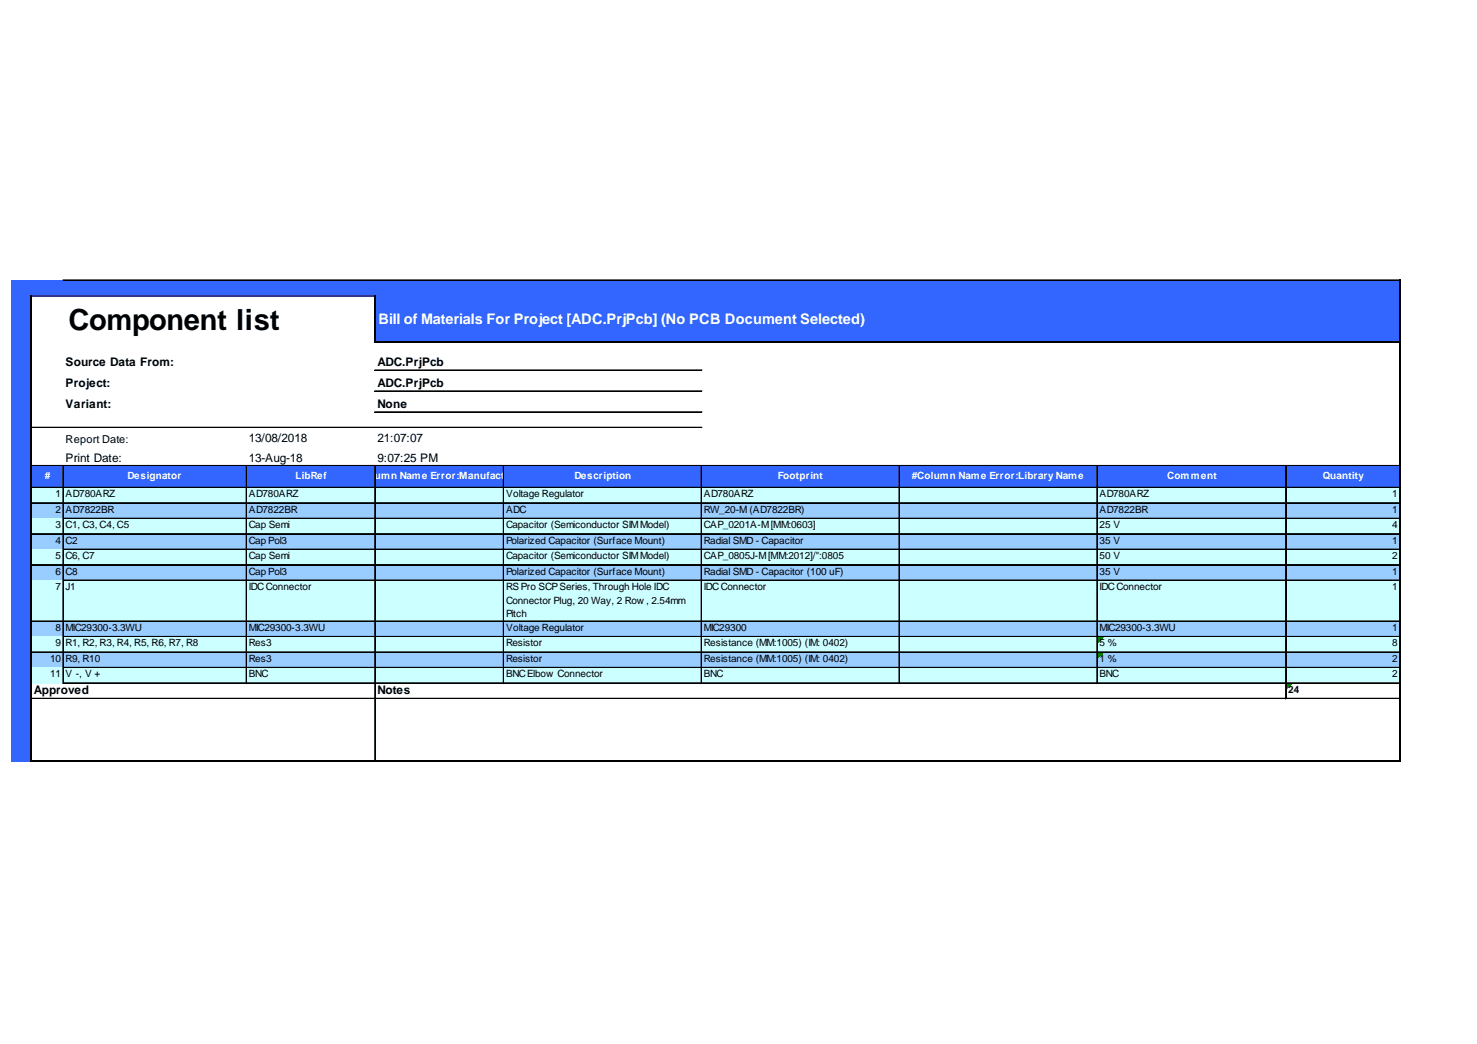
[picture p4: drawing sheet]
<svg xmlns="http://www.w3.org/2000/svg" width="297mm" height="210mm" viewBox="0 0 297 210" stroke-linecap="round" stroke-linejoin="round" font-family="sans-serif">
<defs><g id="words">
<text font-size="5.9" x="13.8" y="66.3">Component list</text>
<text font-size="2.9" fill="#fff" x="76.1" y="65.1">Bill of Materials For Project [ADC.PrjPcb] (No PCB Document Selected)</text>
<g font-size="2.4">
<text x="13.2" y="73.6">Source Data From:</text>
<text x="13.2" y="77.8">Project:</text>
<text x="75.9" y="73.6">ADC.PrjPcb</text>
<text x="75.9" y="77.8">ADC.PrjPcb</text>
<text x="13.2" y="82">Variant:</text>
<text x="75.9" y="82">None</text>
<text x="50.1" y="89">13/08/2018</text>
<text x="75.9" y="89">21:07:07</text>
<text x="13.2" y="92.8">Print Date:</text>
<text x="50.1" y="92.8">13-Aug-18</text>
<text x="75.9" y="92.8">9:07:25 PM</text>
<text x="6.8" y="139.6">Approved</text>
<text x="75.9" y="139.6">Notes</text>
</g>
<text font-size="2.2" x="13.2" y="89">Report Date:</text>
<g font-size="2" fill="#fff">
<text x="9" y="96.3">#</text>
<text x="25.7" y="96.3">Designator</text>
<text x="59.4" y="96.3">LibRef</text>
<text x="71" y="96.3">#Column Name Error:Manufact</text>
<text x="115.5" y="96.3">Description</text>
<text x="156.4" y="96.3">Footprint</text>
<text x="183.4" y="96.3">#Column Name Error:Library Name</text>
<text x="234.7" y="96.3">Comment</text>
<text x="266.1" y="96.3">Quantity</text>
</g>
<g font-size="2">
<text x="11.2" y="100">1</text>
<text x="13.2" y="100">AD780ARZ</text>
<text x="50.1" y="100">AD780ARZ</text>
<text x="101.8" y="100">Voltage Regulator</text>
<text x="141.6" y="100">AD780ARZ</text>
<text x="221.1" y="100">AD780ARZ</text>
<text x="280" y="100">1</text>
<text x="11.2" y="103.1">2</text>
<text x="11.2" y="106.2">3</text>
<text x="13.2" y="103.1">AD7822BR</text>
<text x="13.2" y="106.2">C1, C3, C4, C5</text>
<text x="50.1" y="103.1">AD7822BR</text>
<text x="50.1" y="106.2">Cap Semi</text>
<text x="101.8" y="103.1">ADC</text>
<text x="101.8" y="106.2">Capacitor (Semiconductor SIMModel)</text>
<text x="141.6" y="103.1">RW_20-M (AD7822BR)</text>
<text x="141.6" y="106.2">CAP_0201A-M[MM:0603]</text>
<text x="221.1" y="103.1">AD7822BR</text>
<text x="221.1" y="106.2">25 V</text>
<text x="280" y="103.1">1</text>
<text x="280" y="106.2">4</text>
<text x="11.2" y="109.3">4</text>
<text x="11.2" y="112.4">5</text>
<text x="13.2" y="109.3">C2</text>
<text x="13.2" y="112.4">C6, C7</text>
<text x="50.1" y="109.3">Cap Pol3</text>
<text x="50.1" y="112.4">Cap Semi</text>
<text x="101.8" y="109.3">Polarized Capacitor (Surface Mount)</text>
<text x="101.8" y="112.4">Capacitor (Semiconductor SIMModel)</text>
<text x="141.6" y="109.3">Radial SMD - Capacitor</text>
<text x="141.6" y="112.4">CAP_0805J-M[MM:2012]/&quot;:0805</text>
<text x="221.1" y="109.3">35 V</text>
<text x="221.1" y="112.4">50 V</text>
<text x="280" y="109.3">1</text>
<text x="280" y="112.4">2</text>
<text x="11.2" y="115.5">6</text>
<text x="11.2" y="118.6">7</text>
<text x="13.2" y="115.5">C8</text>
<text x="13.2" y="118.6">J1</text>
<text x="50.1" y="115.5">Cap Pol3</text>
<text x="50.1" y="118.6">IDCConnector</text>
<text x="101.8" y="115.5">Polarized Capacitor (Surface Mount)</text>
<text x="101.8" y="118.6">RS Pro SCPSeries, Through Hole IDC</text>
<text x="141.6" y="115.5">Radial SMD - Capacitor (100 uF)</text>
<text x="141.6" y="118.6">IDCConnector</text>
<text x="221.1" y="115.5">35 V</text>
<text x="221.1" y="118.6">IDCConnector</text>
<text x="280" y="115.5">1</text>
<text x="280" y="118.6">1</text>
<text x="101.8" y="121.4">Connector Plug, 20 Way, 2 Row , 2.54mm</text>
<text x="101.8" y="124.1">Pitch</text>
<text x="11.2" y="126.8">8</text>
<text x="11.2" y="130">9</text>
<text x="13.2" y="126.8">MIC29300-3.3WU</text>
<text x="13.2" y="130">R1, R2, R3, R4, R5, R6, R7, R8</text>
<text x="50.1" y="126.8">MIC29300-3.3WU</text>
<text x="50.1" y="130">Res3</text>
<text x="101.8" y="126.8">Voltage Regulator</text>
<text x="101.8" y="130">Resistor</text>
<text x="141.6" y="126.8">MIC29300</text>
<text x="141.6" y="130">Resistance (MM:1005) (IM: 0402)</text>
<text x="221.1" y="126.8">MIC29300-3.3WU</text>
<text x="221.1" y="130">5 %</text>
<text x="280" y="126.8">1</text>
<text x="280" y="130">8</text>
<text x="10.1" y="133.1">10</text>
<text x="10.1" y="136.2">11</text>
<text x="13.2" y="133.1">R9, R10</text>
<text x="13.2" y="136.2">V -, V +</text>
<text x="50.1" y="133.1">Res3</text>
<text x="50.1" y="136.2">BNC</text>
<text x="101.8" y="133.1">Resistor</text>
<text x="101.8" y="136.2">BNCElbow Connector</text>
<text x="141.6" y="133.1">Resistance (MM:1005) (IM: 0402)</text>
<text x="141.6" y="136.2">BNC</text>
<text x="221.1" y="133.1">1 %</text>
<text x="221.1" y="136.2">BNC</text>
<text x="280" y="133.1">2</text>
<text x="280" y="136.2">2</text>
<text x="259.1" y="139.3">24</text>
</g>
</g></defs>
<g fill="#36f">
<path d="M2.3 56.4h279.3v3.4h-279.3z"/>
<path d="M2.3 59.6h4.1v9.3h-4.1z"/>
</g>
<path d="M6.2 59.6h69.3v9.3h-69.3z" fill="#fff"/>
<g fill="#36f">
<path d="M75.4 59.6h206.2v9.3h-206.2z"/>
<path d="M2.3 68.7h4.1v25.1h-4.1z"/>
</g>
<path d="M6.2 68.7h275.4v25.1h-275.4z" fill="#fff"/>
<g fill="#36f">
<path d="M2.3 93.6h279.3v4.5h-279.3z"/>
<path d="M2.3 98h4.1v3.3h-4.1z"/>
</g>
<path d="M6.2 98h275.4v3.3h-275.4z" fill="#cff"/>
<path d="M2.3 101.1h4.1v3.3h-4.1z" fill="#36f"/>
<path d="M6.2 101.1h275.4v3.3h-275.4z" fill="#9cf"/>
<path d="M2.3 104.2h4.1v3.3h-4.1z" fill="#36f"/>
<path d="M6.2 104.2h275.4v3.3h-275.4z" fill="#cff"/>
<path d="M2.3 107.3h4.1v3.3h-4.1z" fill="#36f"/>
<path d="M6.2 107.3h275.4v3.3h-275.4z" fill="#9cf"/>
<path d="M2.3 110.4h4.1v3.3h-4.1z" fill="#36f"/>
<path d="M6.2 110.4h275.4v3.3h-275.4z" fill="#cff"/>
<path d="M2.3 113.5h4.1v3.3h-4.1z" fill="#36f"/>
<path d="M6.2 113.5h275.4v3.3h-275.4z" fill="#9cf"/>
<path d="M2.3 116.6h4.1v8.4h-4.1z" fill="#36f"/>
<path d="M6.2 116.6h275.4v8.4h-275.4z" fill="#cff"/>
<path d="M2.3 124.8h4.1v3.3h-4.1z" fill="#36f"/>
<path d="M6.2 124.8h275.4v3.3h-275.4z" fill="#9cf"/>
<path d="M2.3 128h4.1v3.2h-4.1z" fill="#36f"/>
<path d="M6.2 128h275.4v3.2h-275.4z" fill="#cff"/>
<path d="M220.8 128.1h1.1" fill="none" stroke="#008000" stroke-width=".2"/>
<path d="M220.8 128.1h1.1v.2h-1.1z" fill="#008000"/>
<path d="M220.8 128.3h.9" fill="none" stroke="#008000" stroke-width=".2"/>
<path d="M220.8 128.3h.9v.2h-.9z" fill="#008000"/>
<path d="M220.8 128.5h.7" fill="none" stroke="#008000" stroke-width=".2"/>
<path d="M220.8 128.5h.7v.2h-.7z" fill="#008000"/>
<path d="M220.8 128.7h.5" fill="none" stroke="#008000" stroke-width=".2"/>
<path d="M220.8 128.7h.5v.2h-.5z" fill="#008000"/>
<path d="M220.8 128.9h.3" fill="none" stroke="#008000" stroke-width=".2"/>
<path d="M220.8 128.9h.3v.2h-.3z" fill="#008000"/>
<path d="M220.8 129.1h.1" fill="none" stroke="#008000" stroke-width=".2"/>
<path d="M220.8 129.1h.1v.1h-.1z" fill="#008000"/>
<path d="M2.3 131.1h4.1v3.3h-4.1z" fill="#36f"/>
<path d="M6.2 131.1h275.4v3.3h-275.4z" fill="#9cf"/>
<path d="M220.8 131.2h1.1" fill="none" stroke="#008000" stroke-width=".2"/>
<path d="M220.8 131.2h1.1v.2h-1.1z" fill="#008000"/>
<path d="M220.8 131.4h.9" fill="none" stroke="#008000" stroke-width=".2"/>
<path d="M220.8 131.4h.9v.2h-.9z" fill="#008000"/>
<path d="M220.8 131.6h.7" fill="none" stroke="#008000" stroke-width=".2"/>
<path d="M220.8 131.6h.7v.2h-.7z" fill="#008000"/>
<path d="M220.8 131.8h.5" fill="none" stroke="#008000" stroke-width=".2"/>
<path d="M220.8 131.8h.5v.2h-.5z" fill="#008000"/>
<path d="M220.8 132h.3" fill="none" stroke="#008000" stroke-width=".2"/>
<path d="M220.8 132h.3v.2h-.3z" fill="#008000"/>
<path d="M220.8 132.2h.1" fill="none" stroke="#008000" stroke-width=".2"/>
<path d="M220.8 132.2h.1v.1h-.1z" fill="#008000"/>
<path d="M2.3 134.2h4.1v3.3h-4.1z" fill="#36f"/>
<path d="M6.2 134.2h275.4v3.3h-275.4z" fill="#cff"/>
<path d="M2.3 137.3h4.1v3.3h-4.1z" fill="#36f"/>
<path d="M258.5 137.3h23.1v3.3h-23.1z" fill="#fff"/>
<path d="M258.7 137.5h1.1" fill="none" stroke="#008000" stroke-width=".2"/>
<path d="M258.7 137.5h1.1v.1h-1.1z" fill="#008000"/>
<path d="M258.7 137.6h.9" fill="none" stroke="#008000" stroke-width=".2"/>
<path d="M258.7 137.6h.9v.2h-.9z" fill="#008000"/>
<path d="M258.7 137.8h.8" fill="none" stroke="#008000" stroke-width=".2"/>
<path d="M258.7 137.8h.8v.2h-.8z" fill="#008000"/>
<path d="M258.7 138h.6" fill="none" stroke="#008000" stroke-width=".2"/>
<path d="M258.7 138h.6v.2h-.6z" fill="#008000"/>
<path d="M258.7 138.2h.4" fill="none" stroke="#008000" stroke-width=".2"/>
<path d="M258.7 138.2h.4v.2h-.4z" fill="#008000"/>
<path d="M258.7 138.4h.2" fill="none" stroke="#008000" stroke-width=".2"/>
<path d="M258.7 138.4h.2v.2h-.2z" fill="#008000"/>
<path d="M2.3 140.4h4.1v12.8h-4.1z" fill="#36f"/>
<path d="M6.2 59.4v93.8M75.4 59.4v9.5M281.5 56.3v96.9M75.5 68.7h206.1M6.4 153h275.2" fill="none" stroke="#000" stroke-width=".37"/>
<g fill="none" stroke="#000" stroke-width=".2">
<path d="M12.7 56.3h268.6M12.7 56.4h268.6M75.4 74.4h65.8M75.4 74.5h65.8M75.4 78.6h65.8M75.4 78.7h65.8M6.4 85.9h134.8M6.4 86h134.8M6.4 93.6h274.9M6.4 93.7h274.9M6.4 98h274.9M6.4 98.1h274.9"/>
<path d="M12.7 93.8v43.7M49.5 93.8v43.7M49.6 93.8v43.7M75.4 93.8v59M75.4 82.8h65.8M75.4 82.9h65.8M75.5 93.8v59M101.2 93.8v43.7M101.3 93.8v43.7M141 93.8v43.7M141.1 93.8v43.7M180.8 93.8v43.7"/>
<path d="M180.9 93.8v43.7M220.6 93.8v43.7M220.7 93.8v43.7M258.5 93.8v46.8M258.6 93.8v46.8M6.4 101.1h6.3M6.4 101.2h6.3M6.4 107.3h6.3M6.4 107.4h6.3M6.4 113.5h6.3M6.4 113.6h6.3M12.8 101.1h36.7"/>
<path d="M12.8 101.2h36.7M12.8 104.2h36.7M12.8 104.3h36.7M12.8 107.3h36.7M12.8 107.4h36.7M12.8 110.4h36.7M12.8 110.5h36.7M12.8 113.5h36.7M12.8 113.6h36.7M12.8 116.6h36.7M12.8 116.7h36.7M49.7 101.1h25.7"/>
<path d="M49.7 101.2h25.7M49.7 104.2h25.7M49.7 104.3h25.7M49.7 107.3h25.7M49.7 107.4h25.7M49.7 110.4h25.7M49.7 110.5h25.7M49.7 113.5h25.7M49.7 113.6h25.7M49.7 116.6h25.7M49.7 116.7h25.7M75.5 101.1h25.7"/>
<path d="M75.5 101.2h25.7M75.5 104.2h25.7M75.5 104.3h25.7M75.5 107.3h25.7M75.5 107.4h25.7M75.5 110.4h25.7M75.5 110.5h25.7M75.5 113.5h25.7M75.5 113.6h25.7M75.5 116.6h25.7M75.5 116.7h25.7M101.4 101.1h39.6"/>
<path d="M101.4 101.2h39.6M101.4 104.2h39.6M101.4 104.3h39.6M101.4 107.3h39.6M101.4 107.4h39.6M101.4 110.4h39.6M101.4 110.5h39.6M101.4 113.5h39.6M101.4 113.6h39.6M101.4 116.6h39.6M101.4 116.7h39.6M141.2 101.1h39.6"/>
<path d="M141.2 101.2h39.6M141.2 104.2h39.6M141.2 104.3h39.6M141.2 107.3h39.6M141.2 107.4h39.6M141.2 110.4h39.6M141.2 110.5h39.6M141.2 113.5h39.6M141.2 113.6h39.6M141.2 116.6h39.6M141.2 116.7h39.6M181 101.1h39.6"/>
<path d="M181 101.2h39.6M181 104.2h39.6M181 104.3h39.6M181 107.3h39.6M181 107.4h39.6M181 110.4h39.6M181 110.5h39.6M181 113.5h39.6M181 113.6h39.6M181 116.6h39.6M181 116.7h39.6M220.8 101.1h37.7"/>
<path d="M220.8 101.2h37.7M220.8 104.2h37.7M220.8 104.3h37.7M220.8 107.3h37.7M220.8 107.4h37.7M220.8 110.4h37.7M220.8 110.5h37.7M220.8 113.5h37.7M220.8 113.6h37.7M220.8 116.6h37.7M220.8 116.7h37.7M258.7 101.1h22.6"/>
<path d="M258.7 101.2h22.6M258.7 104.2h22.6M258.7 104.3h22.6M258.7 107.3h22.6M258.7 107.4h22.6M258.7 110.4h22.6M258.7 110.5h22.6M258.7 113.5h22.6M258.7 113.6h22.6M258.7 116.6h22.6M258.7 116.7h22.6M6.4 124.8h6.3"/>
<path d="M6.4 124.9h6.3M6.4 131.1h6.3M6.4 131.2h6.3M12.8 124.8h36.7M12.8 124.9h36.7M12.8 128h36.7M12.8 131.1h36.7M12.8 131.2h36.7M12.8 134.2h36.7M12.8 134.3h36.7M12.8 137.3h36.7M12.8 137.4h36.7"/>
<path d="M49.7 124.8h25.7M49.7 124.9h25.7M49.7 128h25.7M49.7 131.1h25.7M49.7 131.2h25.7M49.7 134.2h25.7M49.7 134.3h25.7M49.7 137.3h51.5M49.7 137.4h51.5M75.5 124.8h25.7M75.5 124.9h25.7M75.5 128h25.7"/>
<path d="M75.5 131.1h25.7M75.5 131.2h25.7M75.5 134.2h25.7M75.5 134.3h25.7M101.4 124.8h39.6M101.4 124.9h39.6M101.4 128h39.6M101.4 131.1h39.6M101.4 131.2h39.6M101.4 134.2h39.6M101.4 134.3h39.6M101.4 137.3h39.6"/>
<path d="M101.4 137.4h39.6M141.2 124.8h39.6M141.2 124.9h39.6M141.2 128h39.6M141.2 131.1h39.6M141.2 131.2h39.6M141.2 134.2h39.6M141.2 134.3h39.6M141.2 137.3h39.6M141.2 137.4h39.6M181 124.8h39.6M181 124.9h39.6"/>
<path d="M181 128h39.6M181 131.1h39.6M181 131.2h39.6M181 134.2h39.6M181 134.3h39.6M181 137.3h39.6M181 137.4h39.6M220.8 124.8h37.7M220.8 124.9h37.7M220.8 128h37.7M220.8 131.1h37.7M220.8 131.2h37.7"/>
<path d="M220.8 134.2h37.7M220.8 134.3h37.7M220.8 137.3h37.7M220.8 137.4h37.7M258.7 124.8h22.6M258.7 124.9h22.6M258.7 128h22.6M258.7 131.1h22.6M258.7 131.2h22.6M258.7 134.2h22.6M258.7 134.3h22.6M258.7 137.3h22.6"/>
<path d="M258.7 137.4h22.6M6.4 140.4h274.9M6.4 140.5h274.9"/>
</g>
<path d="M6.4 59.6h68.8" fill="none" stroke="#339" stroke-width=".37"/>
<use href="#words"/>
</svg>
